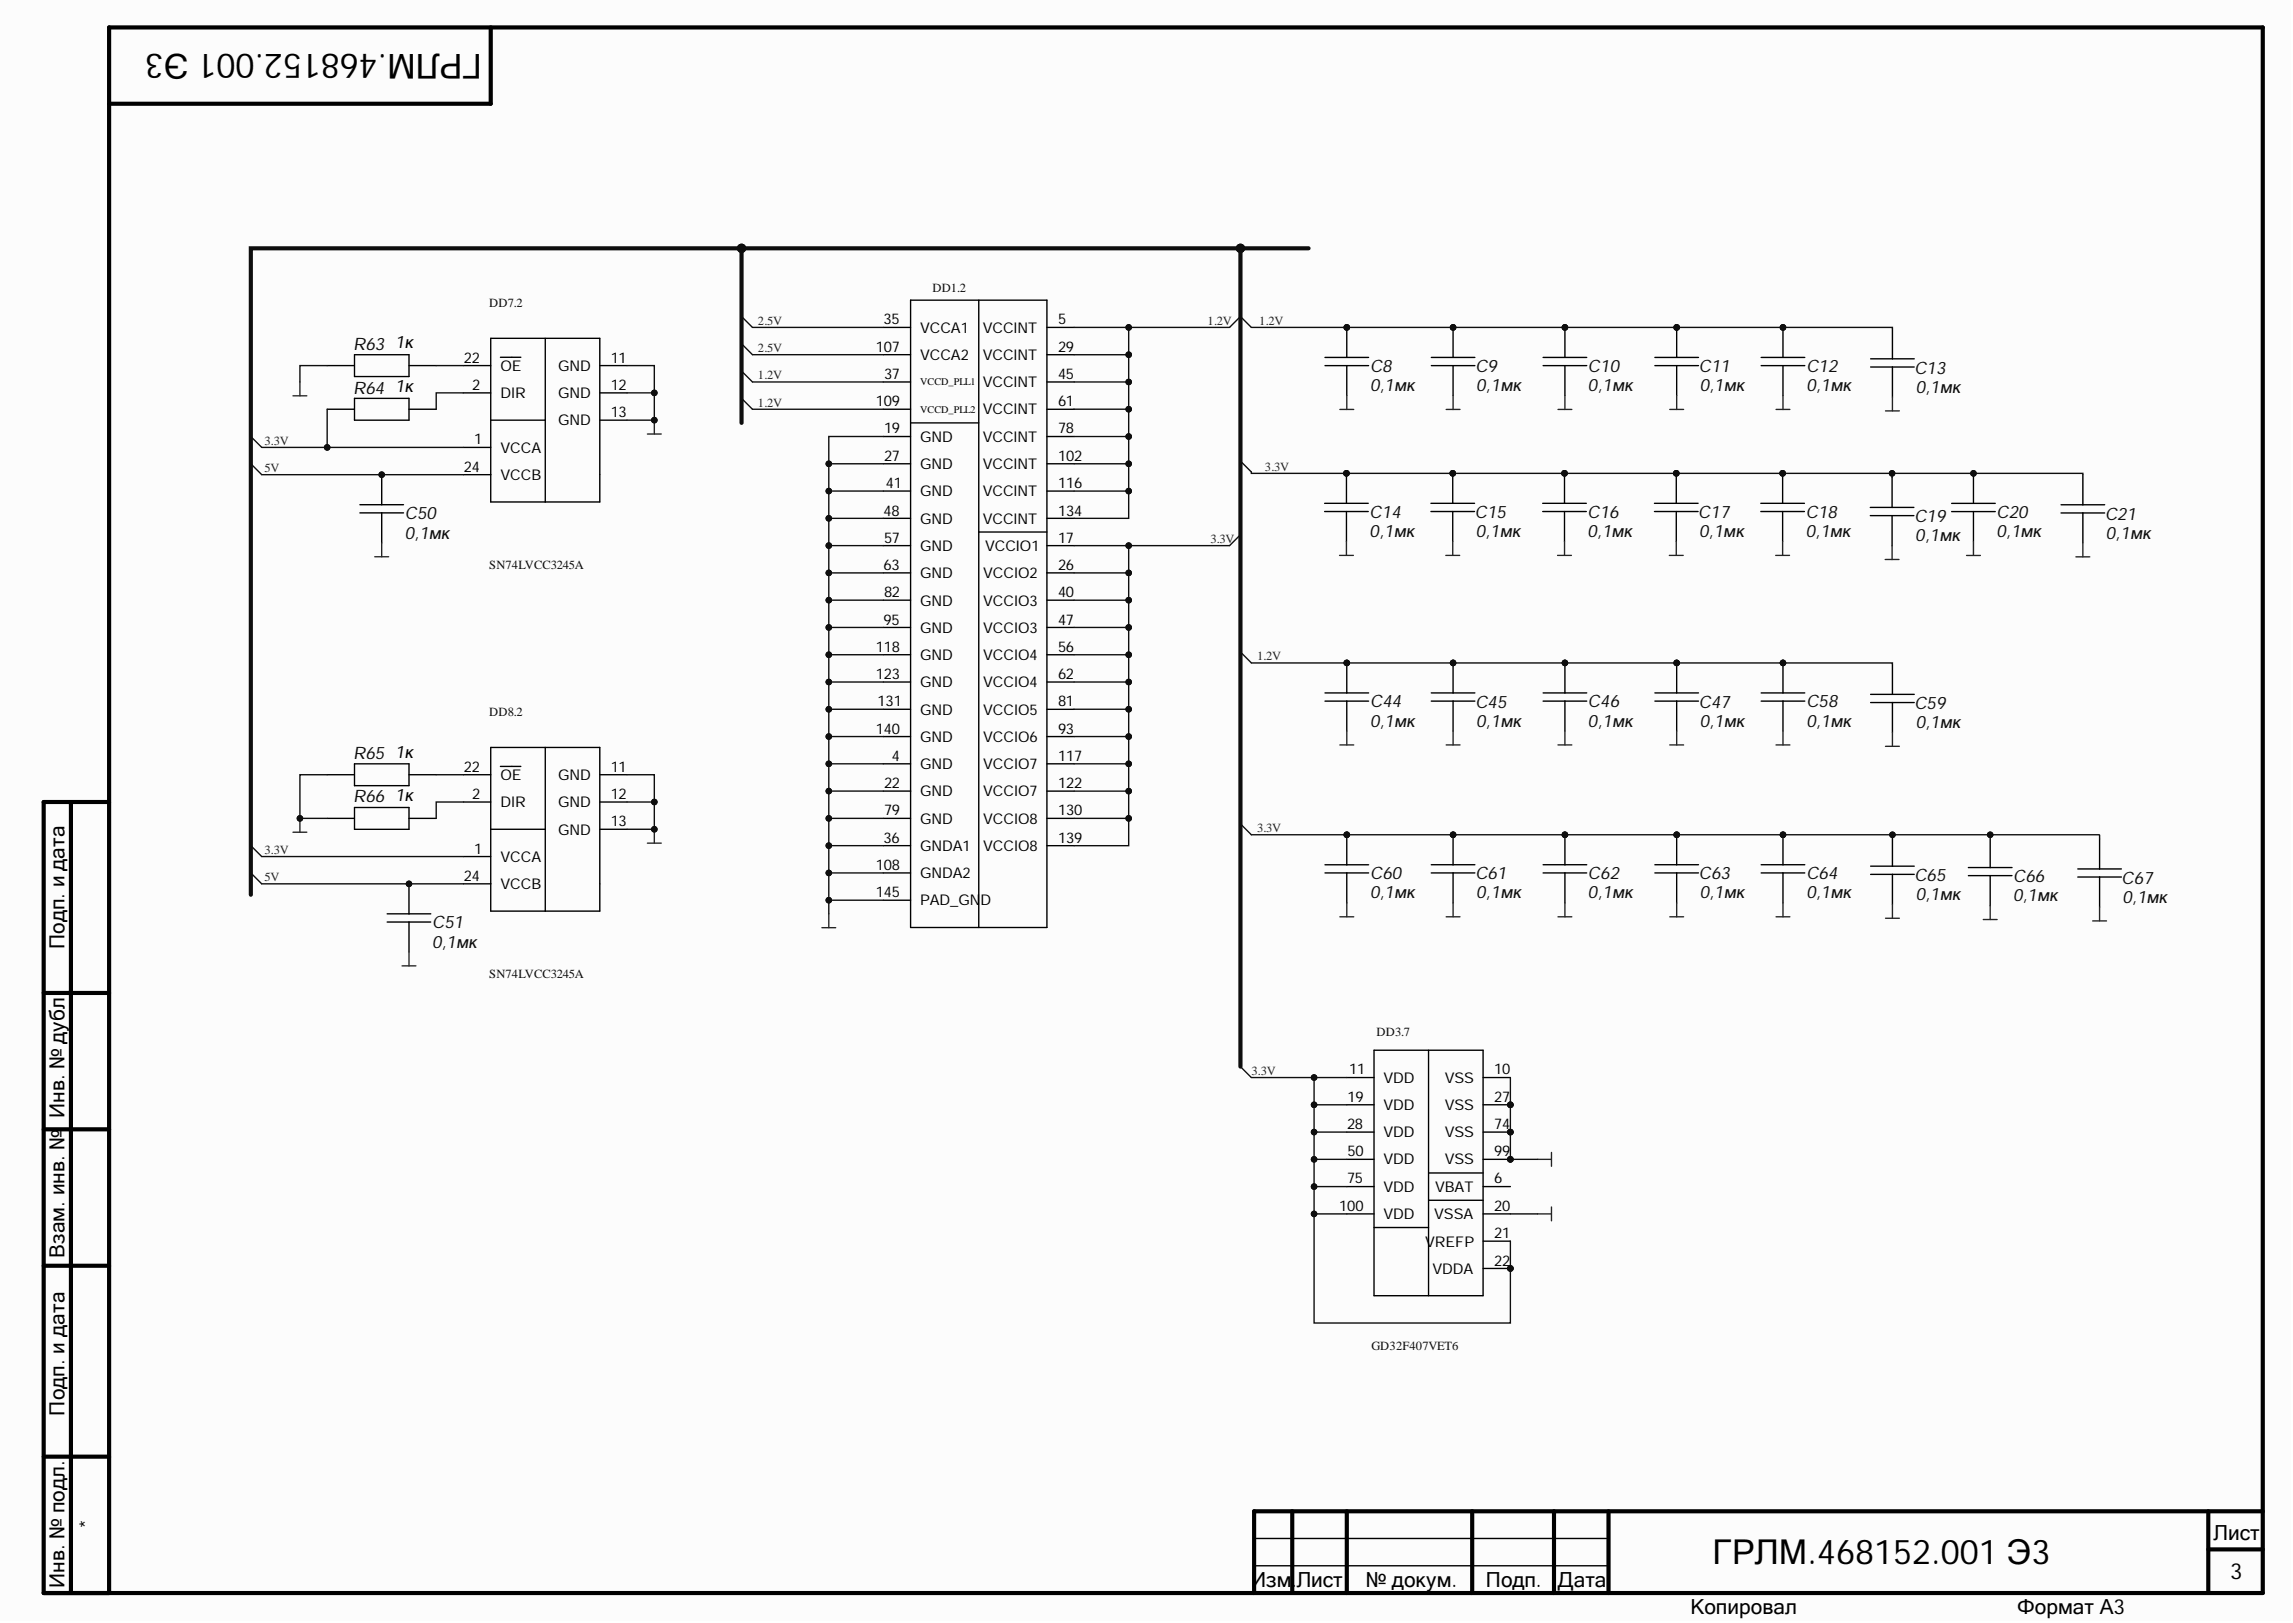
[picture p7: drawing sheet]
<svg xmlns="http://www.w3.org/2000/svg" width="420mm" height="297mm" viewBox="0 0 420 297" stroke-linecap="round" stroke-linejoin="round" font-family="sans-serif">
<defs><g id="words">
<g font-size="6.3">
<text x="88.2" y="9.8" transform="rotate(-180 88.2 9.8)">ГРЛМ.468152.001 Э3</text>
<text x="313.6" y="286.3">ГРЛМ.468152.001 Э3</text>
</g>
<text font-size="4.1" x="408.3" y="289">3</text>
<g font-size="3.8">
<text x="11.8" y="173.7" transform="rotate(-90 11.8 173.7)">Подп. и дата</text>
<text x="11.8" y="204.7" transform="rotate(-90 11.8 204.7)">Инв. № дубл.</text>
<text x="11.8" y="230.2" transform="rotate(-90 11.8 230.2)">Взам. инв. №</text>
<text x="11.8" y="259.1" transform="rotate(-90 11.8 259.1)">Подп. и дата</text>
<text x="17.3" y="279.7" transform="rotate(-90 17.3 279.7)">*</text>
<text x="405.3" y="281.9">Лист</text>
<text x="11.8" y="290.6" transform="rotate(-90 11.8 290.6)">Инв. № подл.</text>
<text x="229" y="290.5">Изм.</text>
<text x="237.4" y="290.5">Лист</text>
<text x="250.1" y="290.5">№ докум.</text>
<text x="272.1" y="290.5">Подп.</text>
<text x="285.2" y="290.5">Дата</text>
<text x="309.5" y="295.4">Копировал</text>
<text x="369.3" y="295.4">Формат А3</text>
</g>
<g font-size="3.2" fill="#0e0e0e">
<text x="64.7" y="64">R63</text>
<text x="250.8" y="71.6">0,1мк</text>
<text x="250.8" y="68.1">C8</text>
<text x="270.1" y="68.1">C9</text>
<text x="270.3" y="71.6">0,1мк</text>
<text x="290.7" y="71.6">0,1мк</text>
<text x="290.7" y="68.1">C10</text>
<text x="311" y="68.1">C11</text>
<text x="311.2" y="71.6">0,1мк</text>
<text x="330.7" y="71.6">0,1мк</text>
<text x="330.7" y="68.1">C12</text>
<text x="350.5" y="68.4">C13</text>
<text x="350.7" y="71.9">0,1мк</text>
<text x="64.7" y="72">R64</text>
<text x="74.1" y="95">C50</text>
<text x="250.8" y="94.8">C14</text>
<text x="270" y="94.9">C15</text>
<text x="290.6" y="94.8">C16</text>
<text x="310.9" y="94.9">C17</text>
<text x="330.6" y="94.8">C18</text>
<text x="350.5" y="95.6">C19</text>
<text x="365.5" y="94.8">C20</text>
<text x="385.4" y="95.1">C21</text>
<text x="74.1" y="98.6">0,1мк</text>
<text x="250.8" y="98.3">0,1мк</text>
<text x="270.2" y="98.3">0,1мк</text>
<text x="290.6" y="98.3">0,1мк</text>
<text x="311.1" y="98.3">0,1мк</text>
<text x="330.6" y="98.3">0,1мк</text>
<text x="350.7" y="99.1">0,1мк</text>
<text x="365.5" y="98.3">0,1мк</text>
<text x="385.6" y="98.6">0,1мк</text>
<text x="250.8" y="129.4">C44</text>
<text x="270.1" y="129.5">C45</text>
<text x="290.7" y="129.4">C46</text>
<text x="311" y="129.5">C47</text>
<text x="330.7" y="129.4">C58</text>
<text x="350.5" y="129.8">C59</text>
<text x="250.8" y="133">0,1мк</text>
<text x="270.3" y="133">0,1мк</text>
<text x="290.7" y="133">0,1мк</text>
<text x="311.2" y="133">0,1мк</text>
<text x="330.7" y="133">0,1мк</text>
<text x="350.7" y="133.2">0,1мк</text>
<text x="64.7" y="138.9">R65</text>
<text x="64.7" y="146.8">R66</text>
<text x="250.8" y="160.9">C60</text>
<text x="270.1" y="161">C61</text>
<text x="290.7" y="160.9">C62</text>
<text x="311" y="161">C63</text>
<text x="330.7" y="160.9">C64</text>
<text x="350.5" y="161.2">C65</text>
<text x="368.6" y="161.4">C66</text>
<text x="388.4" y="161.7">C67</text>
<text x="250.8" y="164.4">0,1мк</text>
<text x="270.3" y="164.4">0,1мк</text>
<text x="290.7" y="164.4">0,1мк</text>
<text x="311.2" y="164.4">0,1мк</text>
<text x="330.7" y="164.4">0,1мк</text>
<text x="350.7" y="164.7">0,1мк</text>
<text x="368.6" y="164.9">0,1мк</text>
<text x="388.6" y="165.2">0,1мк</text>
<text x="79.1" y="173.5">0,1мк</text>
<text x="79.1" y="169.9">C51</text>
</g>
<g font-size="3.2">
<text x="72.3" y="63.7">1к</text>
<text x="72.3" y="71.8">1к</text>
<text x="72.3" y="138.6">1к</text>
<text x="72.3" y="146.6">1к</text>
</g>
<g font-size="2.7">
<text x="161.8" y="59.4">35</text>
<text x="193.7" y="59.4">5</text>
<text x="160.3" y="64.3">107</text>
<text x="168.4" y="60.9">VCCA1</text>
<text x="168.4" y="65.9">VCCA2</text>
<text x="179.9" y="60.9">VCCINT</text>
<text x="179.9" y="65.9">VCCINT</text>
<text x="193.7" y="64.3">29</text>
<text x="84.9" y="66.4">22</text>
<text x="86.5" y="71.4">2</text>
<text x="91.6" y="67.9">OE</text>
<text x="102.2" y="67.9">GND</text>
<text x="111.8" y="71.4">12</text>
<text x="111.8" y="66.4">11</text>
<text x="161.8" y="69.3">37</text>
<text x="179.9" y="70.8">VCCINT</text>
<text x="193.7" y="69.3">45</text>
<text x="91.6" y="72.9">DIR</text>
<text x="102.2" y="77.9">GND</text>
<text x="102.2" y="72.9">GND</text>
<text x="111.8" y="76.3">13</text>
<text x="160.3" y="74.3">109</text>
<text x="179.9" y="75.8">VCCINT</text>
<text x="193.7" y="74.3">61</text>
<text x="86.8" y="81.3">1</text>
<text x="91.6" y="82.9">VCCA</text>
<text x="161.8" y="79.3">19</text>
<text x="168.4" y="80.8">GND</text>
<text x="179.9" y="80.8">VCCINT</text>
<text x="193.7" y="79.3">78</text>
<text x="84.9" y="86.3">24</text>
<text x="91.6" y="87.8">VCCB</text>
<text x="161.8" y="84.3">27</text>
<text x="162.2" y="89.3">41</text>
<text x="168.4" y="85.8">GND</text>
<text x="179.9" y="85.8">VCCINT</text>
<text x="193.7" y="84.3">102</text>
<text x="193.7" y="89.3">116</text>
<text x="161.8" y="94.3">48</text>
<text x="168.4" y="90.8">GND</text>
<text x="168.4" y="95.9">GND</text>
<text x="179.9" y="90.8">VCCINT</text>
<text x="179.9" y="95.9">VCCINT</text>
<text x="193.7" y="94.3">134</text>
<text x="161.8" y="99.3">57</text>
<text x="168.4" y="100.9">GND</text>
<text x="180.4" y="100.9">VCCIO1</text>
<text x="193.7" y="99.3">17</text>
<text x="161.8" y="104.3">63</text>
<text x="168.4" y="105.8">GND</text>
<text x="180" y="105.8">VCCIO2</text>
<text x="193.7" y="104.3">26</text>
<text x="161.8" y="109.3">82</text>
<text x="168.4" y="110.8">GND</text>
<text x="180" y="110.8">VCCIO3</text>
<text x="193.7" y="109.3">40</text>
<text x="160.3" y="119.3">118</text>
<text x="161.8" y="114.3">95</text>
<text x="168.4" y="115.8">GND</text>
<text x="180" y="115.8">VCCIO3</text>
<text x="193.7" y="114.3">47</text>
<text x="193.7" y="119.3">56</text>
<text x="160.3" y="124.3">123</text>
<text x="168.4" y="120.8">GND</text>
<text x="168.4" y="125.8">GND</text>
<text x="180" y="120.8">VCCIO4</text>
<text x="180" y="125.8">VCCIO4</text>
<text x="193.7" y="124.3">62</text>
<text x="160.7" y="129.3">131</text>
<text x="168.4" y="130.8">GND</text>
<text x="180" y="130.8">VCCIO5</text>
<text x="193.7" y="129.3">81</text>
<text x="160.3" y="134.2">140</text>
<text x="168.4" y="135.8">GND</text>
<text x="180" y="135.8">VCCIO6</text>
<text x="193.7" y="134.2">93</text>
<text x="84.9" y="141.3">22</text>
<text x="91.6" y="142.8">OE</text>
<text x="102.2" y="142.8">GND</text>
<text x="111.8" y="141.3">11</text>
<text x="163.3" y="139.2">4</text>
<text x="168.4" y="140.8">GND</text>
<text x="180" y="140.8">VCCIO7</text>
<text x="193.7" y="139.2">117</text>
<text x="86.5" y="146.2">2</text>
<text x="91.6" y="147.8">DIR</text>
<text x="102.2" y="147.8">GND</text>
<text x="111.8" y="146.2">12</text>
<text x="161.8" y="144.2">22</text>
<text x="161.8" y="149.2">79</text>
<text x="168.4" y="145.7">GND</text>
<text x="180" y="145.7">VCCIO7</text>
<text x="193.7" y="144.2">122</text>
<text x="193.7" y="149.2">130</text>
<text x="102.2" y="152.8">GND</text>
<text x="111.8" y="151.2">13</text>
<text x="161.8" y="154.2">36</text>
<text x="168.4" y="150.7">GND</text>
<text x="168.4" y="155.7">GNDA1</text>
<text x="180" y="150.7">VCCIO8</text>
<text x="180" y="155.7">VCCIO8</text>
<text x="193.7" y="154.2">139</text>
<text x="84.9" y="161.2">24</text>
<text x="86.8" y="156.2">1</text>
<text x="91.6" y="157.7">VCCA</text>
<text x="160.3" y="159.2">108</text>
<text x="168.4" y="160.7">GNDA2</text>
<text x="91.6" y="162.7">VCCB</text>
<text x="160.3" y="164.2">145</text>
<text x="168.4" y="165.7">PAD_GND</text>
<text x="247" y="196.6">11</text>
<text x="273.6" y="196.6">10</text>
<text x="246.7" y="201.6">19</text>
<text x="253.3" y="198.1">VDD</text>
<text x="253.3" y="203.1">VDD</text>
<text x="264.5" y="198.1">VSS</text>
<text x="264.5" y="203.1">VSS</text>
<text x="273.6" y="201.6">27</text>
<text x="246.6" y="206.6">28</text>
<text x="253.3" y="208.1">VDD</text>
<text x="264.5" y="208.1">VSS</text>
<text x="273.6" y="206.6">74</text>
<text x="246.7" y="211.6">50</text>
<text x="253.3" y="213.1">VDD</text>
<text x="264.5" y="213.1">VSS</text>
<text x="273.6" y="211.6">99</text>
<text x="245.2" y="221.6">100</text>
<text x="246.6" y="216.6">75</text>
<text x="253.3" y="218.1">VDD</text>
<text x="262.8" y="218.1">VBAT</text>
<text x="273.6" y="216.6">6</text>
<text x="273.6" y="221.6">20</text>
<text x="253.3" y="223.1">VDD</text>
<text x="262.6" y="223.1">VSSA</text>
<text x="273.6" y="226.6">21</text>
<text x="260.9" y="228.2">VREFP</text>
<text x="262.3" y="233.1">VDDA</text>
<text x="273.6" y="231.6">22</text>
</g>
<g font-size="2.3" fill="#0e0e0e">
<text x="170.7" y="53.4">DD1.2</text>
<text x="89.6" y="56.2">DD7.2</text>
<text x="89.6" y="104.2">SN74LVCC3245A</text>
<text x="89.6" y="131">DD8.2</text>
<text x="89.6" y="179">SN74LVCC3245A</text>
<text x="252" y="189.7">DD3.7</text>
<text x="251.1" y="247.1">GD32F407VET6</text>
</g>
<g font-size="2.3" fill="#262626">
<text x="138.8" y="59.4">2.5V</text>
<text x="221.1" y="59.4">1.2V</text>
<text x="230.6" y="59.4">1.2V</text>
<text x="138.8" y="64.4">2.5V</text>
<text x="138.8" y="69.4">1.2V</text>
<text x="138.8" y="74.4">1.2V</text>
<text x="48.4" y="81.4">3.3V</text>
<text x="48.4" y="86.4">5V</text>
<text x="231.6" y="86.1">3.3V</text>
<text x="221.6" y="99.3">3.3V</text>
<text x="230.1" y="120.8">1.2V</text>
<text x="230.1" y="152.2">3.3V</text>
<text x="48.4" y="161.3">5V</text>
<text x="48.4" y="156.3">3.3V</text>
<text x="229.1" y="196.7">3.3V</text>
</g>
<g font-size="1.9">
<text x="168.4" y="70.5">VCCD_PLL1</text>
<text x="168.4" y="75.5">VCCD_PLL2</text>
</g>
</g></defs>
<g fill="#fcfcfc">
<path d="M0 0h419.3v296.5h-419.3z" fill-rule="evenodd"/>
<path d="M0 0h419.3v296.5h-419.3z" fill-rule="evenodd"/>
</g>
<g fill="none" stroke="#000" stroke-width=".76">
<path d="M20 5h394.3v286.6h-406.3v-144.8h12M20 5v286.6M89.8 5v14h-69.8M13 146.8v144.8M8 181.7h12M8 206.7h12M8 231.7h12M8 266.6h12M236.6 276.6v15M246.6 276.6v15M269.5 276.6v15M284.5 276.6v15"/>
<path d="M294.5 276.6v15M404.3 276.6v15M414.3 276.6h-184.7v15M404.3 283.6h10"/>
</g>
<path d="M229.6 281.6h64.9M229.6 286.6h64.9" fill="none" stroke="#000" stroke-width=".25"/>
<circle cx="246.6" cy="59.9" r=".51" fill="#0e0e0e"/>
<circle cx="246.6" cy="59.9" r=".51" fill="none" stroke="#0e0e0e" stroke-width=".18"/>
<path d="M246.6 59.9v5.5M242.6 66.9h8M242.6 65.4h8M246.6 66.9v5.5" fill="none" stroke="#000" stroke-width=".25"/>
<circle cx="246.6" cy="59.9" r=".51" fill="#0e0e0e"/>
<circle cx="246.6" cy="59.9" r=".51" fill="none" stroke="#0e0e0e" stroke-width=".18"/>
<circle cx="286.5" cy="59.9" r=".51" fill="#0e0e0e"/>
<circle cx="286.5" cy="59.9" r=".51" fill="none" stroke="#0e0e0e" stroke-width=".18"/>
<path d="M286.5 59.9v5.5M282.5 66.9h8M282.5 65.4h8M286.5 66.9v5.5" fill="none" stroke="#000" stroke-width=".25"/>
<circle cx="286.5" cy="59.9" r=".51" fill="#0e0e0e"/>
<circle cx="286.5" cy="59.9" r=".51" fill="none" stroke="#0e0e0e" stroke-width=".18"/>
<circle cx="326.4" cy="59.9" r=".51" fill="#0e0e0e"/>
<circle cx="326.4" cy="59.9" r=".51" fill="none" stroke="#0e0e0e" stroke-width=".18"/>
<path d="M326.4 59.9v5.5M322.4 66.9h8M322.4 65.4h8M326.4 66.9v5.5" fill="none" stroke="#000" stroke-width=".25"/>
<circle cx="326.4" cy="59.9" r=".51" fill="#0e0e0e"/>
<circle cx="326.4" cy="59.9" r=".51" fill="none" stroke="#0e0e0e" stroke-width=".18"/>
<path d="M342.5 67.2h8M342.5 65.7h8M346.5 60.2v5.5M346.5 67.2v5.5" fill="none" stroke="#000" stroke-width=".25"/>
<path d="M245.3 74.9h2.5M246.6 72.4v2.5M285.2 74.9h2.6M286.5 72.4v2.5M325.2 74.9h2.5M326.4 72.4v2.5M345.2 75.2h2.5M346.5 72.7v2.5" fill="none" stroke="#262626" stroke-width=".25"/>
<circle cx="266" cy="59.9" r=".51" fill="#0e0e0e"/>
<circle cx="266" cy="59.9" r=".51" fill="none" stroke="#0e0e0e" stroke-width=".18"/>
<path d="M266 59.9v5.5M262 66.9h8M262 65.4h8M266 66.9v5.5" fill="none" stroke="#000" stroke-width=".25"/>
<circle cx="266" cy="59.9" r=".51" fill="#0e0e0e"/>
<circle cx="266" cy="59.9" r=".51" fill="none" stroke="#0e0e0e" stroke-width=".18"/>
<path d="M264.8 74.9h2.5M266 72.4v2.5" fill="none" stroke="#262626" stroke-width=".25"/>
<circle cx="307" cy="59.9" r=".51" fill="#0e0e0e"/>
<circle cx="307" cy="59.9" r=".51" fill="none" stroke="#0e0e0e" stroke-width=".18"/>
<path d="M307 59.9v5.5M303 66.9h8M303 65.4h8M307 66.9v5.5" fill="none" stroke="#000" stroke-width=".25"/>
<circle cx="307" cy="59.9" r=".51" fill="#0e0e0e"/>
<circle cx="307" cy="59.9" r=".51" fill="none" stroke="#0e0e0e" stroke-width=".18"/>
<path d="M305.7 74.9h2.5M307 72.4v2.5M150.5 169.8h2.5M151.7 167.2v2.6M281.5 212.2h2.5M284 210.9v2.5M281.5 222.2h2.5M284 220.9v2.5" fill="none" stroke="#262626" stroke-width=".25"/>
<path d="M135.8 57.9l2 2M225.1 59.9l2-2 2 2M135.8 62.9l2 2M135.8 67.9l2 2M135.8 72.9l2 2M227.1 84.4l2 2M227.1 97.9l-2 2M227.1 195.2l2 2" fill="none" stroke="#0e0e0e" stroke-width=".25"/>
<circle cx="276.5" cy="202.2" r=".51" fill="#0e0e0e"/>
<circle cx="276.5" cy="202.2" r=".51" fill="none" stroke="#0e0e0e" stroke-width=".18"/>
<circle cx="276.5" cy="207.2" r=".51" fill="#0e0e0e"/>
<circle cx="276.5" cy="207.2" r=".51" fill="none" stroke="#0e0e0e" stroke-width=".18"/>
<circle cx="276.5" cy="212.2" r=".51" fill="#0e0e0e"/>
<circle cx="276.5" cy="212.2" r=".51" fill="none" stroke="#0e0e0e" stroke-width=".18"/>
<circle cx="276.5" cy="232.2" r=".51" fill="#0e0e0e"/>
<circle cx="276.5" cy="232.2" r=".51" fill="none" stroke="#0e0e0e" stroke-width=".18"/>
<path d="M246.6 197.2h5M251.6 192.2h19.9v44.9h-19.9zM271.5 197.2h5M246.6 202.2h5M246.6 207.2h5M246.6 212.2h5M246.6 217.2h5M271.5 202.2h5M246.6 222.2h5" fill="none" stroke="#000" stroke-width=".25"/>
<circle cx="276.5" cy="202.2" r=".51" fill="#0e0e0e"/>
<circle cx="276.5" cy="202.2" r=".51" fill="none" stroke="#0e0e0e" stroke-width=".18"/>
<path d="M271.5 207.2h5" fill="none" stroke="#000" stroke-width=".25"/>
<circle cx="276.5" cy="207.2" r=".51" fill="#0e0e0e"/>
<circle cx="276.5" cy="207.2" r=".51" fill="none" stroke="#0e0e0e" stroke-width=".18"/>
<path d="M271.5 212.2h5" fill="none" stroke="#000" stroke-width=".25"/>
<circle cx="276.5" cy="212.2" r=".51" fill="#0e0e0e"/>
<circle cx="276.5" cy="212.2" r=".51" fill="none" stroke="#0e0e0e" stroke-width=".18"/>
<path d="M261.5 214.7h10M261.5 219.7h10M271.5 217.2h5M251.6 224.7h9.9M271.5 222.2h5M271.5 227.2h5M271.5 232.2h5" fill="none" stroke="#000" stroke-width=".25"/>
<circle cx="276.5" cy="232.2" r=".51" fill="#0e0e0e"/>
<circle cx="276.5" cy="232.2" r=".51" fill="none" stroke="#0e0e0e" stroke-width=".18"/>
<path d="M261.5 192.2v44.9" fill="none" stroke="#000" stroke-width=".25"/>
<circle cx="246.5" cy="86.6" r=".51" fill="#0e0e0e"/>
<circle cx="246.5" cy="86.6" r=".51" fill="none" stroke="#0e0e0e" stroke-width=".18"/>
<path d="M242.5 93.6h8M242.5 92.1h8M246.5 86.6v5.5M246.5 93.6v5.5" fill="none" stroke="#000" stroke-width=".25"/>
<circle cx="246.5" cy="86.6" r=".51" fill="#0e0e0e"/>
<circle cx="246.5" cy="86.6" r=".51" fill="none" stroke="#0e0e0e" stroke-width=".18"/>
<circle cx="286.4" cy="86.6" r=".51" fill="#0e0e0e"/>
<circle cx="286.4" cy="86.6" r=".51" fill="none" stroke="#0e0e0e" stroke-width=".18"/>
<path d="M282.4 93.6h8M282.4 92.1h8M286.4 86.6v5.5M286.4 93.6v5.5" fill="none" stroke="#000" stroke-width=".25"/>
<circle cx="286.4" cy="86.6" r=".51" fill="#0e0e0e"/>
<circle cx="286.4" cy="86.6" r=".51" fill="none" stroke="#0e0e0e" stroke-width=".18"/>
<circle cx="326.4" cy="86.6" r=".51" fill="#0e0e0e"/>
<circle cx="326.4" cy="86.6" r=".51" fill="none" stroke="#0e0e0e" stroke-width=".18"/>
<path d="M322.4 93.6h8M322.4 92.1h8M326.4 86.6v5.5M326.4 93.6v5.5" fill="none" stroke="#000" stroke-width=".25"/>
<circle cx="326.4" cy="86.6" r=".51" fill="#0e0e0e"/>
<circle cx="326.4" cy="86.6" r=".51" fill="none" stroke="#0e0e0e" stroke-width=".18"/>
<path d="M342.4 94.4h8M342.4 92.9h8M346.4 87.4v5.5M346.4 94.4v5.5" fill="none" stroke="#000" stroke-width=".25"/>
<path d="M246.5 99.1v2.5M286.4 99.1v2.5M326.4 99.1v2.5M346.4 99.9v2.5M245.2 101.6h2.6M285.2 101.6h2.5M325.1 101.6h2.5M345.1 102.4h2.6" fill="none" stroke="#262626" stroke-width=".25"/>
<circle cx="266" cy="86.6" r=".51" fill="#0e0e0e"/>
<circle cx="266" cy="86.6" r=".51" fill="none" stroke="#0e0e0e" stroke-width=".18"/>
<path d="M262 93.6h8M262 92.1h8M266 86.6v5.5M266 93.6v5.5" fill="none" stroke="#000" stroke-width=".25"/>
<circle cx="266" cy="86.6" r=".51" fill="#0e0e0e"/>
<circle cx="266" cy="86.6" r=".51" fill="none" stroke="#0e0e0e" stroke-width=".18"/>
<path d="M266 99.1v2.5M264.7 101.6h2.5" fill="none" stroke="#262626" stroke-width=".25"/>
<circle cx="306.9" cy="86.6" r=".51" fill="#0e0e0e"/>
<circle cx="306.9" cy="86.6" r=".51" fill="none" stroke="#0e0e0e" stroke-width=".18"/>
<path d="M302.9 93.6h8M302.9 92.1h8M306.9 86.6v5.5M306.9 93.6v5.5" fill="none" stroke="#000" stroke-width=".25"/>
<circle cx="306.9" cy="86.6" r=".51" fill="#0e0e0e"/>
<circle cx="306.9" cy="86.6" r=".51" fill="none" stroke="#0e0e0e" stroke-width=".18"/>
<path d="M306.9 99.1v2.5M305.6 101.6h2.6" fill="none" stroke="#262626" stroke-width=".25"/>
<circle cx="361.3" cy="86.6" r=".51" fill="#0e0e0e"/>
<circle cx="361.3" cy="86.6" r=".51" fill="none" stroke="#0e0e0e" stroke-width=".18"/>
<path d="M357.3 93.6h8M357.3 92.1h8M361.3 86.6v5.5M361.3 93.6v5.5" fill="none" stroke="#000" stroke-width=".25"/>
<circle cx="361.3" cy="86.6" r=".51" fill="#0e0e0e"/>
<circle cx="361.3" cy="86.6" r=".51" fill="none" stroke="#0e0e0e" stroke-width=".18"/>
<g fill="none" stroke="#000" stroke-width=".25">
<path d="M161.7 59.9h5M166.7 54.9h25v114.8h-25zM179.2 54.9v114.8M191.7 59.9h5M84.9 66.9h4.9M84.9 71.9h4.9M89.8 61.9h20v30h-20zM89.8 76.9h10M91.6 65.4h3.8M99.8 61.9v30M109.8 66.9h5M109.8 71.9h5"/>
<path d="M109.8 76.9h5M161.7 79.9h5M161.7 64.9h5M161.7 69.9h5M161.7 74.9h5M166.7 77.4h12.5M191.7 79.9h5M191.7 64.9h5M191.7 69.9h5M191.7 74.9h5M84.9 81.9h4.9M84.9 86.9h4.9"/>
<path d="M161.7 84.9h5M161.7 89.9h5M161.7 94.9h5M161.7 99.9h5M179.2 97.4h12.5M191.7 84.9h5M191.7 89.9h5M191.7 94.9h5M191.7 99.9h5M377.3 93.9h8M377.3 92.4h8M381.3 86.9v5.5"/>
<path d="M381.3 93.9v5.5M161.7 104.8h5M161.7 109.8h5M161.7 114.8h5M161.7 119.8h5M191.7 104.8h5M191.7 109.8h5M191.7 114.8h5M191.7 119.8h5M89.8 136.8h20v30h-20zM99.8 136.8v30M161.7 124.8h5"/>
<path d="M161.7 129.8h5M161.7 134.8h5M161.7 139.8h5M191.7 124.8h5M191.7 129.8h5M191.7 134.8h5M191.7 139.8h5M84.9 141.8h4.9M84.9 146.8h4.9M84.9 156.8h4.9M89.8 151.8h10M91.6 140.3h3.8"/>
<path d="M109.8 141.8h5M109.8 146.8h5M109.8 151.8h5M161.7 144.8h5M161.7 149.8h5M161.7 154.8h5M161.7 159.8h5M191.7 144.8h5M191.7 149.8h5M191.7 154.8h5M84.9 161.8h4.9M161.7 164.8h5"/>
</g>
<path d="M361.3 99.1v2.6M381.3 99.4v2.5M360 101.7h2.6M380.1 101.9h2.5M118.5 154.3h2.6M119.8 151.8v2.5" fill="none" stroke="#262626" stroke-width=".25"/>
<path d="M227.1 119.3l2 2M227.1 150.8l2 2" fill="none" stroke="#0e0e0e" stroke-width=".25"/>
<circle cx="119.8" cy="151.8" r=".51" fill="#0e0e0e"/>
<circle cx="119.8" cy="151.8" r=".51" fill="none" stroke="#0e0e0e" stroke-width=".18"/>
<path d="M118.5 79.4h2.6M119.8 76.9v2.5" fill="none" stroke="#262626" stroke-width=".25"/>
<circle cx="119.8" cy="76.9" r=".51" fill="#0e0e0e"/>
<circle cx="119.8" cy="76.9" r=".51" fill="none" stroke="#0e0e0e" stroke-width=".18"/>
<path d="M59.9 66.9h5M59.9 74.9h5M64.9 64.9h10v4h-10zM64.9 72.9h10v4h-10zM74.9 66.9h5M74.9 74.9h5M64.9 139.8h10v4h-10zM59.9 141.8h5M59.9 149.8h5M64.9 147.8h10v4h-10zM74.9 141.8h5M74.9 149.8h5" fill="none" stroke="#000" stroke-width=".25"/>
<path d="M53.6 72.4h2.6M54.9 69.9v2.5M53.6 152.3h2.6M54.9 149.8v2.5" fill="none" stroke="#262626" stroke-width=".25"/>
<path d="M45.9 79.9l2 2M45.9 84.9l2 2M45.9 154.8l2 2M45.9 159.8l2 2" fill="none" stroke="#0e0e0e" stroke-width=".25"/>
<circle cx="54.9" cy="149.8" r=".51" fill="#0e0e0e"/>
<circle cx="54.9" cy="149.8" r=".51" fill="none" stroke="#0e0e0e" stroke-width=".18"/>
<circle cx="246.6" cy="121.3" r=".51" fill="#0e0e0e"/>
<circle cx="246.6" cy="121.3" r=".51" fill="none" stroke="#0e0e0e" stroke-width=".18"/>
<path d="M242.6 128.3h8M242.6 126.8h8M246.6 121.3v5.5M246.6 128.3v5.5" fill="none" stroke="#000" stroke-width=".25"/>
<circle cx="246.6" cy="121.3" r=".51" fill="#0e0e0e"/>
<circle cx="246.6" cy="121.3" r=".51" fill="none" stroke="#0e0e0e" stroke-width=".18"/>
<circle cx="286.5" cy="121.3" r=".51" fill="#0e0e0e"/>
<circle cx="286.5" cy="121.3" r=".51" fill="none" stroke="#0e0e0e" stroke-width=".18"/>
<path d="M282.5 128.3h8M282.5 126.8h8M286.5 121.3v5.5M286.5 128.3v5.5" fill="none" stroke="#000" stroke-width=".25"/>
<circle cx="286.5" cy="121.3" r=".51" fill="#0e0e0e"/>
<circle cx="286.5" cy="121.3" r=".51" fill="none" stroke="#0e0e0e" stroke-width=".18"/>
<circle cx="326.4" cy="121.3" r=".51" fill="#0e0e0e"/>
<circle cx="326.4" cy="121.3" r=".51" fill="none" stroke="#0e0e0e" stroke-width=".18"/>
<path d="M322.4 128.3h8M322.4 126.8h8M326.4 121.3v5.5M326.4 128.3v5.5" fill="none" stroke="#000" stroke-width=".25"/>
<circle cx="326.4" cy="121.3" r=".51" fill="#0e0e0e"/>
<circle cx="326.4" cy="121.3" r=".51" fill="none" stroke="#0e0e0e" stroke-width=".18"/>
<path d="M342.5 128.6h8M342.5 127.1h8M346.5 121.6v5.5M346.5 128.6v5.5" fill="none" stroke="#000" stroke-width=".25"/>
<path d="M245.3 136.3h2.5M246.6 133.8v2.5M285.2 136.3h2.6M286.5 133.8v2.5M325.2 136.3h2.5M326.4 133.8v2.5M345.2 136.6h2.5M346.5 134.1v2.5" fill="none" stroke="#262626" stroke-width=".25"/>
<circle cx="266" cy="121.3" r=".51" fill="#0e0e0e"/>
<circle cx="266" cy="121.3" r=".51" fill="none" stroke="#0e0e0e" stroke-width=".18"/>
<path d="M262 128.3h8M262 126.8h8M266 121.3v5.5M266 128.3v5.5" fill="none" stroke="#000" stroke-width=".25"/>
<circle cx="266" cy="121.3" r=".51" fill="#0e0e0e"/>
<circle cx="266" cy="121.3" r=".51" fill="none" stroke="#0e0e0e" stroke-width=".18"/>
<path d="M264.8 136.3h2.5M266 133.8v2.5" fill="none" stroke="#262626" stroke-width=".25"/>
<circle cx="307" cy="121.3" r=".51" fill="#0e0e0e"/>
<circle cx="307" cy="121.3" r=".51" fill="none" stroke="#0e0e0e" stroke-width=".18"/>
<path d="M303 128.3h8M303 126.8h8M307 121.3v5.5M307 128.3v5.5" fill="none" stroke="#000" stroke-width=".25"/>
<circle cx="307" cy="121.3" r=".51" fill="#0e0e0e"/>
<circle cx="307" cy="121.3" r=".51" fill="none" stroke="#0e0e0e" stroke-width=".18"/>
<path d="M305.7 136.3h2.5M307 133.8v2.5" fill="none" stroke="#262626" stroke-width=".25"/>
<circle cx="246.6" cy="152.8" r=".51" fill="#0e0e0e"/>
<circle cx="246.6" cy="152.8" r=".51" fill="none" stroke="#0e0e0e" stroke-width=".18"/>
<path d="M242.6 159.8h8M242.6 158.3h8M246.6 152.8v5.5M246.6 159.8v5.5" fill="none" stroke="#000" stroke-width=".25"/>
<circle cx="246.6" cy="152.8" r=".51" fill="#0e0e0e"/>
<circle cx="246.6" cy="152.8" r=".51" fill="none" stroke="#0e0e0e" stroke-width=".18"/>
<circle cx="286.5" cy="152.8" r=".51" fill="#0e0e0e"/>
<circle cx="286.5" cy="152.8" r=".51" fill="none" stroke="#0e0e0e" stroke-width=".18"/>
<path d="M282.5 159.8h8M282.5 158.3h8M286.5 152.8v5.5M286.5 159.8v5.5" fill="none" stroke="#000" stroke-width=".25"/>
<circle cx="286.5" cy="152.8" r=".51" fill="#0e0e0e"/>
<circle cx="286.5" cy="152.8" r=".51" fill="none" stroke="#0e0e0e" stroke-width=".18"/>
<circle cx="326.4" cy="152.8" r=".51" fill="#0e0e0e"/>
<circle cx="326.4" cy="152.8" r=".51" fill="none" stroke="#0e0e0e" stroke-width=".18"/>
<path d="M322.4 159.8h8M322.4 158.3h8M326.4 152.8v5.5M326.4 159.8v5.5" fill="none" stroke="#000" stroke-width=".25"/>
<circle cx="326.4" cy="152.8" r=".51" fill="#0e0e0e"/>
<circle cx="326.4" cy="152.8" r=".51" fill="none" stroke="#0e0e0e" stroke-width=".18"/>
<path d="M342.5 158.5h8M346.5 153v5.5M342.5 160h8M346.5 160v5.5" fill="none" stroke="#000" stroke-width=".25"/>
<path d="M245.3 167.8h2.5M246.6 165.3v2.5M285.2 167.8h2.6M286.5 165.3v2.5M325.2 167.8h2.5M326.4 165.3v2.5M345.2 168.1h2.5M346.5 165.5v2.6" fill="none" stroke="#262626" stroke-width=".25"/>
<circle cx="266" cy="152.8" r=".51" fill="#0e0e0e"/>
<circle cx="266" cy="152.8" r=".51" fill="none" stroke="#0e0e0e" stroke-width=".18"/>
<path d="M262 159.8h8M262 158.3h8M266 152.8v5.5M266 159.8v5.5" fill="none" stroke="#000" stroke-width=".25"/>
<circle cx="266" cy="152.8" r=".51" fill="#0e0e0e"/>
<circle cx="266" cy="152.8" r=".51" fill="none" stroke="#0e0e0e" stroke-width=".18"/>
<path d="M264.8 167.8h2.5M266 165.3v2.5" fill="none" stroke="#262626" stroke-width=".25"/>
<circle cx="307" cy="152.8" r=".51" fill="#0e0e0e"/>
<circle cx="307" cy="152.8" r=".51" fill="none" stroke="#0e0e0e" stroke-width=".18"/>
<path d="M303 159.8h8M303 158.3h8M307 152.8v5.5M307 159.8v5.5" fill="none" stroke="#000" stroke-width=".25"/>
<circle cx="307" cy="152.8" r=".51" fill="#0e0e0e"/>
<circle cx="307" cy="152.8" r=".51" fill="none" stroke="#0e0e0e" stroke-width=".18"/>
<path d="M305.7 167.8h2.5M307 165.3v2.5M363.1 168.3h2.5M364.4 165.8v2.5M383.1 168.5h2.6M384.4 166v2.5" fill="none" stroke="#262626" stroke-width=".25"/>
<path d="M360.4 158.8h8M364.4 153.3v5.5M380.4 159h8M384.4 153.5v5.5M360.4 160.3h8M364.4 160.3v5.5M380.4 160.5h8M384.4 160.5v5.5" fill="none" stroke="#000" stroke-width=".25"/>
<path d="M196.7 64.9h9.9" fill="none" stroke="#0e0e0e" stroke-width=".25"/>
<circle cx="206.6" cy="64.9" r=".51" fill="#0e0e0e"/>
<circle cx="206.6" cy="64.9" r=".51" fill="none" stroke="#0e0e0e" stroke-width=".18"/>
<path d="M196.7 69.9h9.9" fill="none" stroke="#0e0e0e" stroke-width=".25"/>
<circle cx="206.6" cy="69.9" r=".51" fill="#0e0e0e"/>
<circle cx="206.6" cy="69.9" r=".51" fill="none" stroke="#0e0e0e" stroke-width=".18"/>
<path d="M206.6 74.9h-9.9" fill="none" stroke="#0e0e0e" stroke-width=".25"/>
<circle cx="206.6" cy="74.9" r=".51" fill="#0e0e0e"/>
<circle cx="206.6" cy="74.9" r=".51" fill="none" stroke="#0e0e0e" stroke-width=".18"/>
<path d="M196.7 79.9h9.9" fill="none" stroke="#0e0e0e" stroke-width=".25"/>
<circle cx="206.6" cy="79.9" r=".51" fill="#0e0e0e"/>
<circle cx="206.6" cy="79.9" r=".51" fill="none" stroke="#0e0e0e" stroke-width=".18"/>
<path d="M196.7 84.9h9.9" fill="none" stroke="#0e0e0e" stroke-width=".25"/>
<circle cx="206.6" cy="84.9" r=".51" fill="#0e0e0e"/>
<circle cx="206.6" cy="84.9" r=".51" fill="none" stroke="#0e0e0e" stroke-width=".18"/>
<path d="M196.7 89.9h9.9" fill="none" stroke="#0e0e0e" stroke-width=".25"/>
<circle cx="206.6" cy="89.9" r=".51" fill="#0e0e0e"/>
<circle cx="206.6" cy="89.9" r=".51" fill="none" stroke="#0e0e0e" stroke-width=".18"/>
<path d="M196.7 104.8h9.9" fill="none" stroke="#0e0e0e" stroke-width=".25"/>
<circle cx="206.6" cy="104.9" r=".51" fill="#0e0e0e"/>
<circle cx="206.6" cy="104.9" r=".51" fill="none" stroke="#0e0e0e" stroke-width=".18"/>
<path d="M196.7 109.8h9.9" fill="none" stroke="#0e0e0e" stroke-width=".25"/>
<circle cx="206.6" cy="109.8" r=".51" fill="#0e0e0e"/>
<circle cx="206.6" cy="109.8" r=".51" fill="none" stroke="#0e0e0e" stroke-width=".18"/>
<path d="M196.7 114.8h9.9" fill="none" stroke="#0e0e0e" stroke-width=".25"/>
<circle cx="206.6" cy="114.8" r=".51" fill="#0e0e0e"/>
<circle cx="206.6" cy="114.8" r=".51" fill="none" stroke="#0e0e0e" stroke-width=".18"/>
<path d="M196.7 119.8h9.9" fill="none" stroke="#0e0e0e" stroke-width=".25"/>
<circle cx="206.6" cy="119.8" r=".51" fill="#0e0e0e"/>
<circle cx="206.6" cy="119.8" r=".51" fill="none" stroke="#0e0e0e" stroke-width=".18"/>
<path d="M196.7 124.8h9.9" fill="none" stroke="#0e0e0e" stroke-width=".25"/>
<circle cx="206.6" cy="124.8" r=".51" fill="#0e0e0e"/>
<circle cx="206.6" cy="124.8" r=".51" fill="none" stroke="#0e0e0e" stroke-width=".18"/>
<path d="M206.6 129.8h-9.9" fill="none" stroke="#0e0e0e" stroke-width=".25"/>
<circle cx="206.6" cy="129.8" r=".51" fill="#0e0e0e"/>
<circle cx="206.6" cy="129.8" r=".51" fill="none" stroke="#0e0e0e" stroke-width=".18"/>
<path d="M196.7 134.8h9.9" fill="none" stroke="#0e0e0e" stroke-width=".25"/>
<circle cx="206.6" cy="134.8" r=".51" fill="#0e0e0e"/>
<circle cx="206.6" cy="134.8" r=".51" fill="none" stroke="#0e0e0e" stroke-width=".18"/>
<path d="M196.7 139.8h9.9" fill="none" stroke="#0e0e0e" stroke-width=".25"/>
<circle cx="206.6" cy="139.8" r=".51" fill="#0e0e0e"/>
<circle cx="206.6" cy="139.8" r=".51" fill="none" stroke="#0e0e0e" stroke-width=".18"/>
<path d="M196.7 144.8h9.9" fill="none" stroke="#0e0e0e" stroke-width=".25"/>
<circle cx="206.6" cy="144.8" r=".51" fill="#0e0e0e"/>
<circle cx="206.6" cy="144.8" r=".51" fill="none" stroke="#0e0e0e" stroke-width=".18"/>
<path d="M196.7 149.8h9.9" fill="none" stroke="#0e0e0e" stroke-width=".25"/>
<circle cx="206.6" cy="149.8" r=".51" fill="#0e0e0e"/>
<circle cx="206.6" cy="149.8" r=".51" fill="none" stroke="#0e0e0e" stroke-width=".18"/>
<path d="M151.7 84.9h10" fill="none" stroke="#0e0e0e" stroke-width=".25"/>
<circle cx="151.7" cy="84.9" r=".51" fill="#0e0e0e"/>
<circle cx="151.7" cy="84.9" r=".51" fill="none" stroke="#0e0e0e" stroke-width=".18"/>
<path d="M151.7 89.9h10" fill="none" stroke="#0e0e0e" stroke-width=".25"/>
<circle cx="151.7" cy="89.9" r=".51" fill="#0e0e0e"/>
<circle cx="151.7" cy="89.9" r=".51" fill="none" stroke="#0e0e0e" stroke-width=".18"/>
<path d="M151.7 94.9h10" fill="none" stroke="#0e0e0e" stroke-width=".25"/>
<circle cx="151.7" cy="94.9" r=".51" fill="#0e0e0e"/>
<circle cx="151.7" cy="94.9" r=".51" fill="none" stroke="#0e0e0e" stroke-width=".18"/>
<path d="M151.7 99.9h10" fill="none" stroke="#0e0e0e" stroke-width=".25"/>
<circle cx="151.7" cy="99.9" r=".51" fill="#0e0e0e"/>
<circle cx="151.7" cy="99.9" r=".51" fill="none" stroke="#0e0e0e" stroke-width=".18"/>
<path d="M151.7 104.8h10" fill="none" stroke="#0e0e0e" stroke-width=".25"/>
<circle cx="151.7" cy="104.8" r=".51" fill="#0e0e0e"/>
<circle cx="151.7" cy="104.8" r=".51" fill="none" stroke="#0e0e0e" stroke-width=".18"/>
<path d="M151.7 109.8h10" fill="none" stroke="#0e0e0e" stroke-width=".25"/>
<circle cx="151.7" cy="109.8" r=".51" fill="#0e0e0e"/>
<circle cx="151.7" cy="109.8" r=".51" fill="none" stroke="#0e0e0e" stroke-width=".18"/>
<path d="M151.7 114.8h10" fill="none" stroke="#0e0e0e" stroke-width=".25"/>
<circle cx="151.7" cy="114.8" r=".51" fill="#0e0e0e"/>
<circle cx="151.7" cy="114.8" r=".51" fill="none" stroke="#0e0e0e" stroke-width=".18"/>
<path d="M151.7 119.8h10" fill="none" stroke="#0e0e0e" stroke-width=".25"/>
<circle cx="151.7" cy="119.8" r=".51" fill="#0e0e0e"/>
<circle cx="151.7" cy="119.8" r=".51" fill="none" stroke="#0e0e0e" stroke-width=".18"/>
<path d="M151.7 124.8h10" fill="none" stroke="#0e0e0e" stroke-width=".25"/>
<circle cx="151.7" cy="124.8" r=".51" fill="#0e0e0e"/>
<circle cx="151.7" cy="124.8" r=".51" fill="none" stroke="#0e0e0e" stroke-width=".18"/>
<path d="M151.7 129.8h10" fill="none" stroke="#0e0e0e" stroke-width=".25"/>
<circle cx="151.7" cy="129.8" r=".51" fill="#0e0e0e"/>
<circle cx="151.7" cy="129.8" r=".51" fill="none" stroke="#0e0e0e" stroke-width=".18"/>
<path d="M151.7 134.8h10" fill="none" stroke="#0e0e0e" stroke-width=".25"/>
<circle cx="151.7" cy="134.8" r=".51" fill="#0e0e0e"/>
<circle cx="151.7" cy="134.8" r=".51" fill="none" stroke="#0e0e0e" stroke-width=".18"/>
<path d="M151.7 139.8h10" fill="none" stroke="#0e0e0e" stroke-width=".25"/>
<circle cx="151.7" cy="139.8" r=".51" fill="#0e0e0e"/>
<circle cx="151.7" cy="139.8" r=".51" fill="none" stroke="#0e0e0e" stroke-width=".18"/>
<path d="M151.7 144.8h10" fill="none" stroke="#0e0e0e" stroke-width=".25"/>
<circle cx="151.7" cy="144.8" r=".51" fill="#0e0e0e"/>
<circle cx="151.7" cy="144.8" r=".51" fill="none" stroke="#0e0e0e" stroke-width=".18"/>
<path d="M151.7 149.8h10" fill="none" stroke="#0e0e0e" stroke-width=".25"/>
<circle cx="151.7" cy="149.8" r=".51" fill="#0e0e0e"/>
<circle cx="151.7" cy="149.8" r=".51" fill="none" stroke="#0e0e0e" stroke-width=".18"/>
<path d="M151.7 154.8h10" fill="none" stroke="#0e0e0e" stroke-width=".25"/>
<circle cx="151.7" cy="154.8" r=".51" fill="#0e0e0e"/>
<circle cx="151.7" cy="154.8" r=".51" fill="none" stroke="#0e0e0e" stroke-width=".18"/>
<path d="M196.7 99.9h9.9v54.9h-9.9" fill="none" stroke="#0e0e0e" stroke-width=".25"/>
<circle cx="206.6" cy="149.8" r=".51" fill="#0e0e0e"/>
<circle cx="206.6" cy="149.8" r=".51" fill="none" stroke="#0e0e0e" stroke-width=".18"/>
<circle cx="206.6" cy="144.8" r=".51" fill="#0e0e0e"/>
<circle cx="206.6" cy="144.8" r=".51" fill="none" stroke="#0e0e0e" stroke-width=".18"/>
<circle cx="206.6" cy="139.8" r=".51" fill="#0e0e0e"/>
<circle cx="206.6" cy="139.8" r=".51" fill="none" stroke="#0e0e0e" stroke-width=".18"/>
<circle cx="206.6" cy="134.8" r=".51" fill="#0e0e0e"/>
<circle cx="206.6" cy="134.8" r=".51" fill="none" stroke="#0e0e0e" stroke-width=".18"/>
<circle cx="206.6" cy="129.8" r=".51" fill="#0e0e0e"/>
<circle cx="206.6" cy="129.8" r=".51" fill="none" stroke="#0e0e0e" stroke-width=".18"/>
<circle cx="206.6" cy="124.8" r=".51" fill="#0e0e0e"/>
<circle cx="206.6" cy="124.8" r=".51" fill="none" stroke="#0e0e0e" stroke-width=".18"/>
<circle cx="206.6" cy="119.8" r=".51" fill="#0e0e0e"/>
<circle cx="206.6" cy="119.8" r=".51" fill="none" stroke="#0e0e0e" stroke-width=".18"/>
<circle cx="206.6" cy="114.8" r=".51" fill="#0e0e0e"/>
<circle cx="206.6" cy="114.8" r=".51" fill="none" stroke="#0e0e0e" stroke-width=".18"/>
<circle cx="206.6" cy="109.8" r=".51" fill="#0e0e0e"/>
<circle cx="206.6" cy="109.8" r=".51" fill="none" stroke="#0e0e0e" stroke-width=".18"/>
<circle cx="206.6" cy="104.9" r=".51" fill="#0e0e0e"/>
<circle cx="206.6" cy="104.9" r=".51" fill="none" stroke="#0e0e0e" stroke-width=".18"/>
<circle cx="206.6" cy="99.9" r=".51" fill="#0e0e0e"/>
<circle cx="206.6" cy="99.9" r=".51" fill="none" stroke="#0e0e0e" stroke-width=".18"/>
<path d="M196.7 59.9h9.9v35h-9.9" fill="none" stroke="#0e0e0e" stroke-width=".25"/>
<circle cx="206.6" cy="89.9" r=".51" fill="#0e0e0e"/>
<circle cx="206.6" cy="89.9" r=".51" fill="none" stroke="#0e0e0e" stroke-width=".18"/>
<circle cx="206.6" cy="84.9" r=".51" fill="#0e0e0e"/>
<circle cx="206.6" cy="84.9" r=".51" fill="none" stroke="#0e0e0e" stroke-width=".18"/>
<circle cx="206.6" cy="79.9" r=".51" fill="#0e0e0e"/>
<circle cx="206.6" cy="79.9" r=".51" fill="none" stroke="#0e0e0e" stroke-width=".18"/>
<circle cx="206.6" cy="74.9" r=".51" fill="#0e0e0e"/>
<circle cx="206.6" cy="74.9" r=".51" fill="none" stroke="#0e0e0e" stroke-width=".18"/>
<circle cx="206.6" cy="69.9" r=".51" fill="#0e0e0e"/>
<circle cx="206.6" cy="69.9" r=".51" fill="none" stroke="#0e0e0e" stroke-width=".18"/>
<circle cx="206.6" cy="64.9" r=".51" fill="#0e0e0e"/>
<circle cx="206.6" cy="64.9" r=".51" fill="none" stroke="#0e0e0e" stroke-width=".18"/>
<circle cx="206.6" cy="59.9" r=".51" fill="#0e0e0e"/>
<circle cx="206.6" cy="59.9" r=".51" fill="none" stroke="#0e0e0e" stroke-width=".18"/>
<path d="M161.7 79.9h-10v79.9h10" fill="none" stroke="#0e0e0e" stroke-width=".25"/>
<circle cx="151.7" cy="84.9" r=".51" fill="#0e0e0e"/>
<circle cx="151.7" cy="84.9" r=".51" fill="none" stroke="#0e0e0e" stroke-width=".18"/>
<circle cx="151.7" cy="89.9" r=".51" fill="#0e0e0e"/>
<circle cx="151.7" cy="89.9" r=".51" fill="none" stroke="#0e0e0e" stroke-width=".18"/>
<circle cx="151.7" cy="94.9" r=".51" fill="#0e0e0e"/>
<circle cx="151.7" cy="94.9" r=".51" fill="none" stroke="#0e0e0e" stroke-width=".18"/>
<circle cx="151.7" cy="99.9" r=".51" fill="#0e0e0e"/>
<circle cx="151.7" cy="99.9" r=".51" fill="none" stroke="#0e0e0e" stroke-width=".18"/>
<circle cx="151.7" cy="104.8" r=".51" fill="#0e0e0e"/>
<circle cx="151.7" cy="104.8" r=".51" fill="none" stroke="#0e0e0e" stroke-width=".18"/>
<circle cx="151.7" cy="109.8" r=".51" fill="#0e0e0e"/>
<circle cx="151.7" cy="109.8" r=".51" fill="none" stroke="#0e0e0e" stroke-width=".18"/>
<circle cx="151.7" cy="114.8" r=".51" fill="#0e0e0e"/>
<circle cx="151.7" cy="114.8" r=".51" fill="none" stroke="#0e0e0e" stroke-width=".18"/>
<circle cx="151.7" cy="119.8" r=".51" fill="#0e0e0e"/>
<circle cx="151.7" cy="119.8" r=".51" fill="none" stroke="#0e0e0e" stroke-width=".18"/>
<circle cx="151.7" cy="124.8" r=".51" fill="#0e0e0e"/>
<circle cx="151.7" cy="124.8" r=".51" fill="none" stroke="#0e0e0e" stroke-width=".18"/>
<circle cx="151.7" cy="129.8" r=".51" fill="#0e0e0e"/>
<circle cx="151.7" cy="129.8" r=".51" fill="none" stroke="#0e0e0e" stroke-width=".18"/>
<circle cx="151.7" cy="134.8" r=".51" fill="#0e0e0e"/>
<circle cx="151.7" cy="134.8" r=".51" fill="none" stroke="#0e0e0e" stroke-width=".18"/>
<circle cx="151.7" cy="139.8" r=".51" fill="#0e0e0e"/>
<circle cx="151.7" cy="139.8" r=".51" fill="none" stroke="#0e0e0e" stroke-width=".18"/>
<circle cx="151.7" cy="144.8" r=".51" fill="#0e0e0e"/>
<circle cx="151.7" cy="144.8" r=".51" fill="none" stroke="#0e0e0e" stroke-width=".18"/>
<circle cx="151.7" cy="149.8" r=".51" fill="#0e0e0e"/>
<circle cx="151.7" cy="149.8" r=".51" fill="none" stroke="#0e0e0e" stroke-width=".18"/>
<circle cx="151.7" cy="154.8" r=".51" fill="#0e0e0e"/>
<circle cx="151.7" cy="154.8" r=".51" fill="none" stroke="#0e0e0e" stroke-width=".18"/>
<circle cx="151.7" cy="159.8" r=".51" fill="#0e0e0e"/>
<circle cx="151.7" cy="159.8" r=".51" fill="none" stroke="#0e0e0e" stroke-width=".18"/>
<path d="M229.1 86.4v.2h117.3v.8" fill="none" stroke="#0e0e0e" stroke-width=".25"/>
<circle cx="346.4" cy="86.6" r=".51" fill="#0e0e0e"/>
<circle cx="346.4" cy="86.6" r=".51" fill="none" stroke="#0e0e0e" stroke-width=".18"/>
<circle cx="326.4" cy="86.6" r=".51" fill="#0e0e0e"/>
<circle cx="326.4" cy="86.6" r=".51" fill="none" stroke="#0e0e0e" stroke-width=".18"/>
<circle cx="306.9" cy="86.6" r=".51" fill="#0e0e0e"/>
<circle cx="306.9" cy="86.6" r=".51" fill="none" stroke="#0e0e0e" stroke-width=".18"/>
<circle cx="286.4" cy="86.6" r=".51" fill="#0e0e0e"/>
<circle cx="286.4" cy="86.6" r=".51" fill="none" stroke="#0e0e0e" stroke-width=".18"/>
<circle cx="266" cy="86.6" r=".51" fill="#0e0e0e"/>
<circle cx="266" cy="86.6" r=".51" fill="none" stroke="#0e0e0e" stroke-width=".18"/>
<circle cx="246.5" cy="86.6" r=".51" fill="#0e0e0e"/>
<circle cx="246.5" cy="86.6" r=".51" fill="none" stroke="#0e0e0e" stroke-width=".18"/>
<path d="M206.6 99.9h18.5" fill="none" stroke="#0e0e0e" stroke-width=".25"/>
<circle cx="206.6" cy="99.9" r=".51" fill="#0e0e0e"/>
<circle cx="206.6" cy="99.9" r=".51" fill="none" stroke="#0e0e0e" stroke-width=".18"/>
<path d="M229.1 59.9h117.4v.3" fill="none" stroke="#0e0e0e" stroke-width=".25"/>
<circle cx="326.4" cy="59.9" r=".51" fill="#0e0e0e"/>
<circle cx="326.4" cy="59.9" r=".51" fill="none" stroke="#0e0e0e" stroke-width=".18"/>
<circle cx="307" cy="59.9" r=".51" fill="#0e0e0e"/>
<circle cx="307" cy="59.9" r=".51" fill="none" stroke="#0e0e0e" stroke-width=".18"/>
<circle cx="286.5" cy="59.9" r=".51" fill="#0e0e0e"/>
<circle cx="286.5" cy="59.9" r=".51" fill="none" stroke="#0e0e0e" stroke-width=".18"/>
<circle cx="266" cy="59.9" r=".51" fill="#0e0e0e"/>
<circle cx="266" cy="59.9" r=".51" fill="none" stroke="#0e0e0e" stroke-width=".18"/>
<circle cx="246.6" cy="59.9" r=".51" fill="#0e0e0e"/>
<circle cx="246.6" cy="59.9" r=".51" fill="none" stroke="#0e0e0e" stroke-width=".18"/>
<path d="M206.6 59.9h18.5" fill="none" stroke="#0e0e0e" stroke-width=".25"/>
<circle cx="206.6" cy="59.9" r=".51" fill="#0e0e0e"/>
<circle cx="206.6" cy="59.9" r=".51" fill="none" stroke="#0e0e0e" stroke-width=".18"/>
<path d="M137.8 59.9h23.9M137.8 64.9h23.9M137.8 69.9h23.9M137.8 74.9h23.9M276.5 197.2v15h5" fill="none" stroke="#0e0e0e" stroke-width=".25"/>
<circle cx="276.5" cy="212.2" r=".51" fill="#0e0e0e"/>
<circle cx="276.5" cy="212.2" r=".51" fill="none" stroke="#0e0e0e" stroke-width=".18"/>
<circle cx="276.5" cy="207.2" r=".51" fill="#0e0e0e"/>
<circle cx="276.5" cy="207.2" r=".51" fill="none" stroke="#0e0e0e" stroke-width=".18"/>
<circle cx="276.5" cy="202.2" r=".51" fill="#0e0e0e"/>
<circle cx="276.5" cy="202.2" r=".51" fill="none" stroke="#0e0e0e" stroke-width=".18"/>
<path d="M240.6 197.2h6" fill="none" stroke="#0e0e0e" stroke-width=".25"/>
<circle cx="240.6" cy="197.2" r=".51" fill="#0e0e0e"/>
<circle cx="240.6" cy="197.2" r=".51" fill="none" stroke="#0e0e0e" stroke-width=".18"/>
<path d="M240.6 202.2h6" fill="none" stroke="#0e0e0e" stroke-width=".25"/>
<circle cx="240.6" cy="202.2" r=".51" fill="#0e0e0e"/>
<circle cx="240.6" cy="202.2" r=".51" fill="none" stroke="#0e0e0e" stroke-width=".18"/>
<path d="M240.6 207.2h6" fill="none" stroke="#0e0e0e" stroke-width=".25"/>
<circle cx="240.6" cy="207.2" r=".51" fill="#0e0e0e"/>
<circle cx="240.6" cy="207.2" r=".51" fill="none" stroke="#0e0e0e" stroke-width=".18"/>
<path d="M240.6 212.2h6" fill="none" stroke="#0e0e0e" stroke-width=".25"/>
<circle cx="240.6" cy="212.2" r=".51" fill="#0e0e0e"/>
<circle cx="240.6" cy="212.2" r=".51" fill="none" stroke="#0e0e0e" stroke-width=".18"/>
<path d="M240.6 217.2h6" fill="none" stroke="#0e0e0e" stroke-width=".25"/>
<circle cx="240.6" cy="217.2" r=".51" fill="#0e0e0e"/>
<circle cx="240.6" cy="217.2" r=".51" fill="none" stroke="#0e0e0e" stroke-width=".18"/>
<path d="M229.1 197.2h11.5v25h6" fill="none" stroke="#0e0e0e" stroke-width=".25"/>
<circle cx="240.6" cy="197.2" r=".51" fill="#0e0e0e"/>
<circle cx="240.6" cy="197.2" r=".51" fill="none" stroke="#0e0e0e" stroke-width=".18"/>
<circle cx="240.6" cy="202.2" r=".51" fill="#0e0e0e"/>
<circle cx="240.6" cy="202.2" r=".51" fill="none" stroke="#0e0e0e" stroke-width=".18"/>
<circle cx="240.6" cy="207.2" r=".51" fill="#0e0e0e"/>
<circle cx="240.6" cy="207.2" r=".51" fill="none" stroke="#0e0e0e" stroke-width=".18"/>
<circle cx="240.6" cy="212.2" r=".51" fill="#0e0e0e"/>
<circle cx="240.6" cy="212.2" r=".51" fill="none" stroke="#0e0e0e" stroke-width=".18"/>
<circle cx="240.6" cy="217.2" r=".51" fill="#0e0e0e"/>
<circle cx="240.6" cy="217.2" r=".51" fill="none" stroke="#0e0e0e" stroke-width=".18"/>
<circle cx="240.6" cy="222.2" r=".51" fill="#0e0e0e"/>
<circle cx="240.6" cy="222.2" r=".51" fill="none" stroke="#0e0e0e" stroke-width=".18"/>
<path d="M240.6 222.2v19.9h35.9v-14.9M276.5 222.2h5" fill="none" stroke="#0e0e0e" stroke-width=".25"/>
<circle cx="240.6" cy="222.2" r=".51" fill="#0e0e0e"/>
<circle cx="240.6" cy="222.2" r=".51" fill="none" stroke="#0e0e0e" stroke-width=".18"/>
<circle cx="276.5" cy="232.2" r=".51" fill="#0e0e0e"/>
<circle cx="276.5" cy="232.2" r=".51" fill="none" stroke="#0e0e0e" stroke-width=".18"/>
<path d="M346.4 86.6h34.9v.3" fill="none" stroke="#0e0e0e" stroke-width=".25"/>
<circle cx="346.4" cy="86.6" r=".51" fill="#0e0e0e"/>
<circle cx="346.4" cy="86.6" r=".51" fill="none" stroke="#0e0e0e" stroke-width=".18"/>
<path d="M151.7 164.8v2.4" fill="none" stroke="#0e0e0e" stroke-width=".25"/>
<circle cx="151.7" cy="164.8" r=".51" fill="#0e0e0e"/>
<circle cx="151.7" cy="164.8" r=".51" fill="none" stroke="#0e0e0e" stroke-width=".18"/>
<path d="M151.7 159.8v5h10" fill="none" stroke="#0e0e0e" stroke-width=".25"/>
<circle cx="151.7" cy="164.8" r=".51" fill="#0e0e0e"/>
<circle cx="151.7" cy="164.8" r=".51" fill="none" stroke="#0e0e0e" stroke-width=".18"/>
<circle cx="151.7" cy="159.8" r=".51" fill="#0e0e0e"/>
<circle cx="151.7" cy="159.8" r=".51" fill="none" stroke="#0e0e0e" stroke-width=".18"/>
<path d="M114.8 66.9h5v5h-5" fill="none" stroke="#0e0e0e" stroke-width=".25"/>
<circle cx="119.8" cy="71.9" r=".51" fill="#0e0e0e"/>
<circle cx="119.8" cy="71.9" r=".51" fill="none" stroke="#0e0e0e" stroke-width=".18"/>
<path d="M119.8 71.9v5h-5" fill="none" stroke="#0e0e0e" stroke-width=".25"/>
<circle cx="119.8" cy="71.9" r=".51" fill="#0e0e0e"/>
<circle cx="119.8" cy="71.9" r=".51" fill="none" stroke="#0e0e0e" stroke-width=".18"/>
<circle cx="119.8" cy="76.9" r=".51" fill="#0e0e0e"/>
<circle cx="119.8" cy="76.9" r=".51" fill="none" stroke="#0e0e0e" stroke-width=".18"/>
<path d="M114.8 141.8h5v5h-5" fill="none" stroke="#0e0e0e" stroke-width=".25"/>
<circle cx="119.8" cy="146.8" r=".51" fill="#0e0e0e"/>
<circle cx="119.8" cy="146.8" r=".51" fill="none" stroke="#0e0e0e" stroke-width=".18"/>
<path d="M119.8 146.8v5h-5" fill="none" stroke="#0e0e0e" stroke-width=".25"/>
<circle cx="119.8" cy="146.8" r=".51" fill="#0e0e0e"/>
<circle cx="119.8" cy="146.8" r=".51" fill="none" stroke="#0e0e0e" stroke-width=".18"/>
<circle cx="119.8" cy="151.8" r=".51" fill="#0e0e0e"/>
<circle cx="119.8" cy="151.8" r=".51" fill="none" stroke="#0e0e0e" stroke-width=".18"/>
<path d="M59.9 74.9v7h25M79.9 66.9h5M84.9 71.9h-5v3" fill="none" stroke="#0e0e0e" stroke-width=".25"/>
<circle cx="59.9" cy="81.9" r=".51" fill="#0e0e0e"/>
<circle cx="59.9" cy="81.9" r=".51" fill="none" stroke="#0e0e0e" stroke-width=".18"/>
<path d="M59.9 66.9h-5v3M59.9 141.8h-5v8h5M79.9 141.8h5M84.9 146.8h-5v3" fill="none" stroke="#0e0e0e" stroke-width=".25"/>
<circle cx="54.9" cy="149.8" r=".51" fill="#0e0e0e"/>
<circle cx="54.9" cy="149.8" r=".51" fill="none" stroke="#0e0e0e" stroke-width=".18"/>
<path d="M47.9 81.9h12" fill="none" stroke="#0e0e0e" stroke-width=".25"/>
<circle cx="59.9" cy="81.9" r=".51" fill="#0e0e0e"/>
<circle cx="59.9" cy="81.9" r=".51" fill="none" stroke="#0e0e0e" stroke-width=".18"/>
<path d="M47.9 86.9h37M229.1 121.3h117.4v.3M47.9 156.8h37M47.9 161.8h37" fill="none" stroke="#0e0e0e" stroke-width=".25"/>
<circle cx="326.4" cy="121.3" r=".51" fill="#0e0e0e"/>
<circle cx="326.4" cy="121.3" r=".51" fill="none" stroke="#0e0e0e" stroke-width=".18"/>
<circle cx="307" cy="121.3" r=".51" fill="#0e0e0e"/>
<circle cx="307" cy="121.3" r=".51" fill="none" stroke="#0e0e0e" stroke-width=".18"/>
<circle cx="286.5" cy="121.3" r=".51" fill="#0e0e0e"/>
<circle cx="286.5" cy="121.3" r=".51" fill="none" stroke="#0e0e0e" stroke-width=".18"/>
<circle cx="266" cy="121.3" r=".51" fill="#0e0e0e"/>
<circle cx="266" cy="121.3" r=".51" fill="none" stroke="#0e0e0e" stroke-width=".18"/>
<circle cx="246.6" cy="121.3" r=".51" fill="#0e0e0e"/>
<circle cx="246.6" cy="121.3" r=".51" fill="none" stroke="#0e0e0e" stroke-width=".18"/>
<path d="M229.1 152.8h117.4v.2" fill="none" stroke="#0e0e0e" stroke-width=".25"/>
<circle cx="346.5" cy="152.8" r=".51" fill="#0e0e0e"/>
<circle cx="346.5" cy="152.8" r=".51" fill="none" stroke="#0e0e0e" stroke-width=".18"/>
<circle cx="326.4" cy="152.8" r=".51" fill="#0e0e0e"/>
<circle cx="326.4" cy="152.8" r=".51" fill="none" stroke="#0e0e0e" stroke-width=".18"/>
<circle cx="307" cy="152.8" r=".51" fill="#0e0e0e"/>
<circle cx="307" cy="152.8" r=".51" fill="none" stroke="#0e0e0e" stroke-width=".18"/>
<circle cx="286.5" cy="152.8" r=".51" fill="#0e0e0e"/>
<circle cx="286.5" cy="152.8" r=".51" fill="none" stroke="#0e0e0e" stroke-width=".18"/>
<circle cx="266" cy="152.8" r=".51" fill="#0e0e0e"/>
<circle cx="266" cy="152.8" r=".51" fill="none" stroke="#0e0e0e" stroke-width=".18"/>
<circle cx="246.6" cy="152.8" r=".51" fill="#0e0e0e"/>
<circle cx="246.6" cy="152.8" r=".51" fill="none" stroke="#0e0e0e" stroke-width=".18"/>
<path d="M227.1 45.4h12.5" fill="none" stroke="#0e0e0e" stroke-width=".76"/>
<circle cx="227.1" cy="45.4" r=".76" fill="#0e0e0e"/>
<circle cx="227.1" cy="45.4" r=".76" fill="none" stroke="#0e0e0e" stroke-width=".18"/>
<path d="M135.8 77.4v-32h91.3v149.8" fill="none" stroke="#0e0e0e" stroke-width=".76"/>
<circle cx="227.1" cy="45.4" r=".76" fill="#0e0e0e"/>
<circle cx="227.1" cy="45.4" r=".76" fill="none" stroke="#0e0e0e" stroke-width=".18"/>
<circle cx="135.8" cy="45.4" r=".76" fill="#0e0e0e"/>
<circle cx="135.8" cy="45.4" r=".76" fill="none" stroke="#0e0e0e" stroke-width=".18"/>
<path d="M135.8 45.4h-89.9v118.4" fill="none" stroke="#0e0e0e" stroke-width=".76"/>
<circle cx="135.8" cy="45.4" r=".76" fill="#0e0e0e"/>
<circle cx="135.8" cy="45.4" r=".76" fill="none" stroke="#0e0e0e" stroke-width=".18"/>
<path d="M364.4 152.8v.5" fill="none" stroke="#0e0e0e" stroke-width=".25"/>
<circle cx="364.4" cy="152.8" r=".51" fill="#0e0e0e"/>
<circle cx="364.4" cy="152.8" r=".51" fill="none" stroke="#0e0e0e" stroke-width=".18"/>
<path d="M346.5 152.8h37.8l.1 .7" fill="none" stroke="#0e0e0e" stroke-width=".25"/>
<circle cx="346.5" cy="152.8" r=".51" fill="#0e0e0e"/>
<circle cx="346.5" cy="152.8" r=".51" fill="none" stroke="#0e0e0e" stroke-width=".18"/>
<circle cx="364.4" cy="152.8" r=".51" fill="#0e0e0e"/>
<circle cx="364.4" cy="152.8" r=".51" fill="none" stroke="#0e0e0e" stroke-width=".18"/>
<circle cx="69.9" cy="86.9" r=".51" fill="#0e0e0e"/>
<circle cx="69.9" cy="86.9" r=".51" fill="none" stroke="#0e0e0e" stroke-width=".18"/>
<path d="M65.9 93.9h8M65.9 92.4h8M69.9 86.9v5.5M69.9 93.9v5.5" fill="none" stroke="#000" stroke-width=".25"/>
<circle cx="69.9" cy="86.9" r=".51" fill="#0e0e0e"/>
<circle cx="69.9" cy="86.9" r=".51" fill="none" stroke="#0e0e0e" stroke-width=".18"/>
<path d="M69.9 99.4v2.5M68.6 101.9h2.6" fill="none" stroke="#262626" stroke-width=".25"/>
<circle cx="74.9" cy="161.8" r=".51" fill="#0e0e0e"/>
<circle cx="74.9" cy="161.8" r=".51" fill="none" stroke="#0e0e0e" stroke-width=".18"/>
<path d="M70.9 168.7h8M70.9 167.2h8M74.9 161.8v5.4M74.9 168.8v5.4" fill="none" stroke="#000" stroke-width=".25"/>
<circle cx="74.9" cy="161.8" r=".51" fill="#0e0e0e"/>
<circle cx="74.9" cy="161.8" r=".51" fill="none" stroke="#0e0e0e" stroke-width=".18"/>
<path d="M73.6 176.8h2.5M74.9 174.2v2.6" fill="none" stroke="#262626" stroke-width=".25"/>
<use href="#words"/>
</svg>
